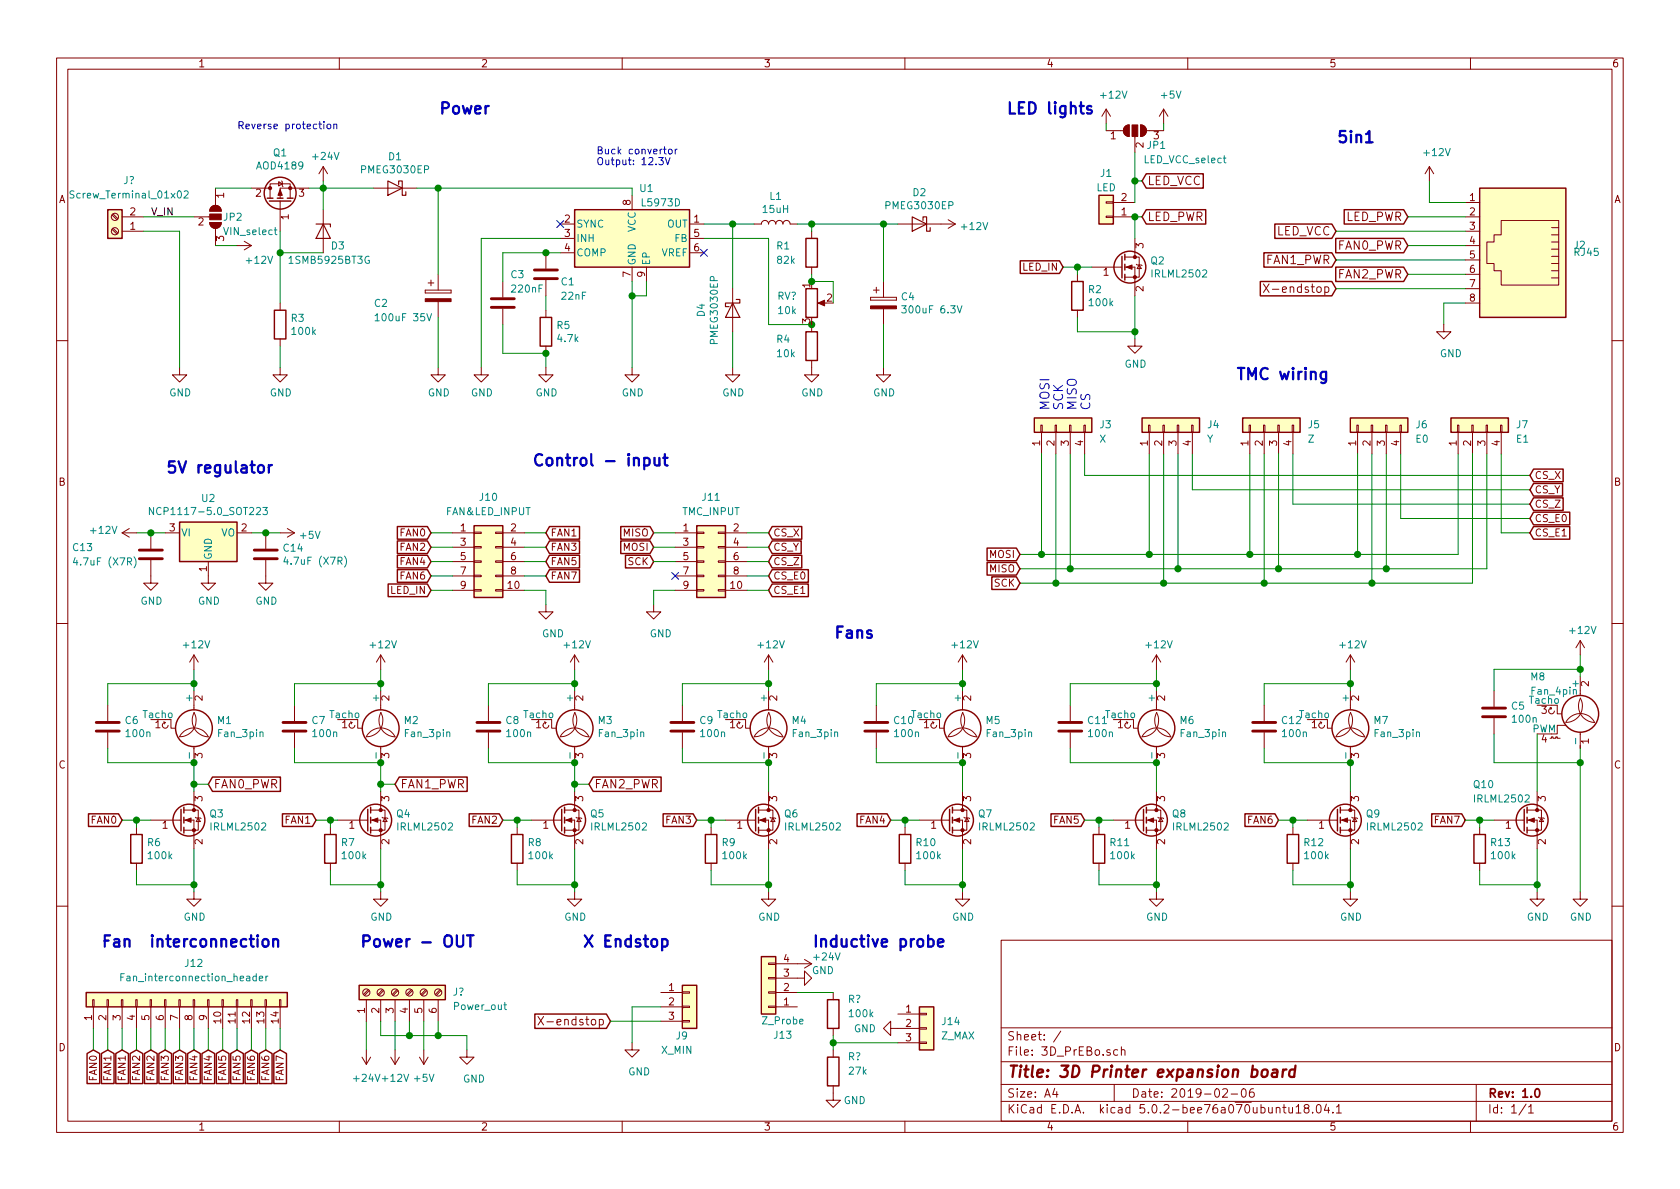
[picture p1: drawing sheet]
<svg xmlns="http://www.w3.org/2000/svg" width="297mm" height="210mm" viewBox="0 0 297 210" stroke-linecap="round" stroke-linejoin="round" font-family="sans-serif">
<defs><g id="words">
<g font-size="2.8" fill="#0000c2">
<text x="77.5" y="20.2">Power</text>
<text x="177.8" y="20.2">LED lights</text>
<text x="236.2" y="25.3">5in1</text>
<text x="218.4" y="67.2">TMC wiring</text>
<text x="29.2" y="83.7">5V regulator</text>
<text x="94" y="82.4">Control - input</text>
<text x="147.3" y="112.9">Fans</text>
<text x="17.8" y="167.5">Fan interconnection</text>
<text x="63.5" y="167.5">Power - OUT</text>
<text x="102.9" y="167.5">X Endstop</text>
<text x="143.5" y="167.5">Inductive probe</text>
</g>
<text font-size="2.8" fill="#840000" x="178" y="190.5">Title: 3D Printer expansion board</text>
<g font-size="2.2" fill="#0000c2">
<text x="185.5" y="72.6" transform="rotate(-90 185.5 72.6)">MOSI</text>
<text x="188" y="72.6" transform="rotate(-90 188 72.6)">SCK</text>
<text x="190.4" y="72.6" transform="rotate(-90 190.4 72.6)">MISO</text>
<text x="192.8" y="72.6" transform="rotate(-90 192.8 72.6)">CS</text>
</g>
<g font-size="2.1" fill="#840000">
<text x="202.8" y="32.7">LED_VCC</text>
<text x="202.8" y="39.1">LED_PWR</text>
<text x="225.6" y="41.6">LED_VCC</text>
<text x="237.8" y="39.1">LED_PWR</text>
<text x="223.9" y="46.7">FAN1_PWR</text>
<text x="236.6" y="44.2">FAN0_PWR</text>
<text x="225.1" y="51.8">X-endstop</text>
<text x="236.6" y="49.2">FAN2_PWR</text>
<text x="37.7" y="139.4">FAN0_PWR</text>
<text x="70.7" y="139.4">FAN1_PWR</text>
<text x="105" y="139.4">FAN2_PWR</text>
<text x="96.9" y="181.3">X-endstop</text>
<text x="178" y="184">Sheet: /</text>
<text x="178" y="186.7">File: 3D_PrEBo.sch</text>
<text x="178" y="196.9">KiCad E.D.A. kicad 5.0.2-bee76a070ubuntu18.04.1</text>
<text x="178" y="194.1">Size: A4</text>
<text x="200" y="194.1">Date: 2019-02-06</text>
<text x="263" y="194.1">Rev: 1.0</text>
<text x="263" y="196.9">Id: 1/1</text>
</g>
<g font-size="1.8" fill="#840000">
<text x="35" y="11.9">1</text>
<text x="85" y="11.9">2</text>
<text x="135" y="11.9">3</text>
<text x="185" y="11.9">4</text>
<text x="235" y="11.9">5</text>
<text x="285" y="11.9">6</text>
<text x="196.4" y="24.6">1</text>
<text x="202.2" y="26.1" transform="rotate(-90 202.2 26.1)">2</text>
<text x="204" y="24.6">3</text>
<text x="10.4" y="35.9">A</text>
<text x="39.6" y="35" transform="rotate(-90 39.6 35)">1</text>
<text x="45.2" y="34.8">2</text>
<text x="52.9" y="34.8">3</text>
<text x="198.3" y="35.6">2</text>
<text x="259.9" y="35.6">1</text>
<text x="285.4" y="35.9">A</text>
<text x="23" y="40.6">1</text>
<text x="23" y="38.1">2</text>
<text x="35.1" y="39.9">2</text>
<text x="51.1" y="38.8" transform="rotate(-90 51.1 38.8)">1</text>
<text x="99.8" y="39.4">2</text>
<text x="99.8" y="41.9">3</text>
<text x="111.5" y="36.3" transform="rotate(-90 111.5 36.3)">8</text>
<text x="122.7" y="39.4">1</text>
<text x="122.7" y="41.9">5</text>
<text x="198.3" y="38.1">1</text>
<text x="259.9" y="38.1">2</text>
<text x="259.9" y="40.6">3</text>
<text x="39.6" y="42.6" transform="rotate(-90 39.6 42.6)">3</text>
<text x="99.8" y="44.4">4</text>
<text x="122.7" y="44.4">6</text>
<text x="180.9" y="47.9">LED_IN</text>
<text x="202.2" y="43.9" transform="rotate(-90 202.2 43.9)">3</text>
<text x="259.9" y="43.2">4</text>
<text x="259.9" y="45.7">5</text>
<text x="111.5" y="49" transform="rotate(-90 111.5 49)">7</text>
<text x="114" y="49" transform="rotate(-90 114 49)">9</text>
<text x="143.3" y="50.9" transform="rotate(-90 143.3 50.9)">1</text>
<text x="146.2" y="53.3">2</text>
<text x="195.1" y="48.8">1</text>
<text x="202.2" y="51.5" transform="rotate(-90 202.2 51.5)">2</text>
<text x="259.9" y="48.3">6</text>
<text x="259.9" y="50.8">7</text>
<text x="259.9" y="53.3">8</text>
<text x="143.3" y="57.2" transform="rotate(-90 143.3 57.2)">3</text>
<text x="183.9" y="78.8" transform="rotate(-90 183.9 78.8)">1</text>
<text x="186.4" y="78.8" transform="rotate(-90 186.4 78.8)">2</text>
<text x="189" y="78.8" transform="rotate(-90 189 78.8)">3</text>
<text x="191.5" y="78.8" transform="rotate(-90 191.5 78.8)">4</text>
<text x="202.9" y="78.8" transform="rotate(-90 202.9 78.8)">1</text>
<text x="205.5" y="78.8" transform="rotate(-90 205.5 78.8)">2</text>
<text x="208" y="78.8" transform="rotate(-90 208 78.8)">3</text>
<text x="210.6" y="78.8" transform="rotate(-90 210.6 78.8)">4</text>
<text x="220.7" y="78.8" transform="rotate(-90 220.7 78.8)">1</text>
<text x="223.3" y="78.8" transform="rotate(-90 223.3 78.8)">2</text>
<text x="225.8" y="78.8" transform="rotate(-90 225.8 78.8)">3</text>
<text x="228.3" y="78.8" transform="rotate(-90 228.3 78.8)">4</text>
<text x="239.8" y="78.8" transform="rotate(-90 239.8 78.8)">1</text>
<text x="242.3" y="78.8" transform="rotate(-90 242.3 78.8)">2</text>
<text x="244.9" y="78.8" transform="rotate(-90 244.9 78.8)">3</text>
<text x="247.4" y="78.8" transform="rotate(-90 247.4 78.8)">4</text>
<text x="257.6" y="78.8" transform="rotate(-90 257.6 78.8)">1</text>
<text x="260.1" y="78.8" transform="rotate(-90 260.1 78.8)">2</text>
<text x="262.6" y="78.8" transform="rotate(-90 262.6 78.8)">3</text>
<text x="265.2" y="78.8" transform="rotate(-90 265.2 78.8)">4</text>
<text x="10.4" y="85.9">B</text>
<text x="271.3" y="84.7">CS_X</text>
<text x="271.3" y="87.2">CS_Y</text>
<text x="271.3" y="89.8">CS_Z</text>
<text x="285.4" y="85.9">B</text>
<text x="30" y="94">3</text>
<text x="42.7" y="94">2</text>
<text x="70.8" y="94.9">FAN0</text>
<text x="81.4" y="94">1</text>
<text x="90.3" y="94">2</text>
<text x="97.3" y="94.9">FAN1</text>
<text x="110.3" y="94.9">MISO</text>
<text x="120.8" y="94">1</text>
<text x="129.7" y="94">2</text>
<text x="136.7" y="94.9">CS_X</text>
<text x="271.3" y="92.3">CS_E0</text>
<text x="271.3" y="94.9">CS_E1</text>
<text x="36.6" y="101.1" transform="rotate(-90 36.6 101.1)">1</text>
<text x="70.8" y="97.4">FAN2</text>
<text x="70.8" y="99.9">FAN4</text>
<text x="81.4" y="96.5">3</text>
<text x="81.4" y="99.1">5</text>
<text x="81.4" y="101.6">7</text>
<text x="90.3" y="96.5">4</text>
<text x="90.3" y="99.1">6</text>
<text x="90.3" y="101.6">8</text>
<text x="97.3" y="97.4">FAN3</text>
<text x="97.3" y="99.9">FAN5</text>
<text x="110.3" y="97.4">MOSI</text>
<text x="111" y="99.9">SCK</text>
<text x="120.8" y="96.5">3</text>
<text x="120.8" y="99.1">5</text>
<text x="120.8" y="101.6">7</text>
<text x="129.7" y="96.5">4</text>
<text x="129.7" y="99.1">6</text>
<text x="129.7" y="101.6">8</text>
<text x="136.7" y="97.4">CS_Y</text>
<text x="136.7" y="99.9">CS_Z</text>
<text x="175" y="98.7">MOSI</text>
<text x="175" y="101.2">MISO</text>
<text x="69.1" y="105">LED_IN</text>
<text x="70.8" y="102.5">FAN6</text>
<text x="81.4" y="104.1">9</text>
<text x="89.8" y="104.1">10</text>
<text x="97.3" y="102.5">FAN7</text>
<text x="120.8" y="104.1">9</text>
<text x="129.2" y="104.1">10</text>
<text x="136.7" y="102.5">CS_E0</text>
<text x="136.7" y="105">CS_E1</text>
<text x="175.8" y="103.8">SCK</text>
<text x="35.8" y="123.9" transform="rotate(-90 35.8 123.9)">2</text>
<text x="68.8" y="123.9" transform="rotate(-90 68.8 123.9)">2</text>
<text x="103.1" y="123.9" transform="rotate(-90 103.1 123.9)">2</text>
<text x="137.4" y="123.9" transform="rotate(-90 137.4 123.9)">2</text>
<text x="171.7" y="123.9" transform="rotate(-90 171.7 123.9)">2</text>
<text x="206" y="123.9" transform="rotate(-90 206 123.9)">2</text>
<text x="240.3" y="123.9" transform="rotate(-90 240.3 123.9)">2</text>
<text x="280.9" y="121.4" transform="rotate(-90 280.9 121.4)">2</text>
<text x="27.5" y="128.8">1</text>
<text x="60.5" y="128.8">1</text>
<text x="94.8" y="128.8">1</text>
<text x="129.1" y="128.8">1</text>
<text x="163.3" y="128.8">1</text>
<text x="197.6" y="128.8">1</text>
<text x="231.9" y="128.8">1</text>
<text x="272.6" y="126.2">3</text>
<text x="272.6" y="131.3">4</text>
<text x="280.9" y="131.5" transform="rotate(-90 280.9 131.5)">1</text>
<text x="10.4" y="135.9">C</text>
<text x="35.8" y="134.1" transform="rotate(-90 35.8 134.1)">3</text>
<text x="68.8" y="134.1" transform="rotate(-90 68.8 134.1)">3</text>
<text x="103.1" y="134.1" transform="rotate(-90 103.1 134.1)">3</text>
<text x="137.4" y="134.1" transform="rotate(-90 137.4 134.1)">3</text>
<text x="171.7" y="134.1" transform="rotate(-90 171.7 134.1)">3</text>
<text x="206" y="134.1" transform="rotate(-90 206 134.1)">3</text>
<text x="240.3" y="134.1" transform="rotate(-90 240.3 134.1)">3</text>
<text x="285.4" y="135.9">C</text>
<text x="35.8" y="141.7" transform="rotate(-90 35.8 141.7)">3</text>
<text x="68.8" y="141.7" transform="rotate(-90 68.8 141.7)">3</text>
<text x="103.1" y="141.7" transform="rotate(-90 103.1 141.7)">3</text>
<text x="137.4" y="141.7" transform="rotate(-90 137.4 141.7)">3</text>
<text x="171.7" y="141.7" transform="rotate(-90 171.7 141.7)">3</text>
<text x="206" y="141.7" transform="rotate(-90 206 141.7)">3</text>
<text x="240.3" y="141.7" transform="rotate(-90 240.3 141.7)">3</text>
<text x="273.3" y="141.7" transform="rotate(-90 273.3 141.7)">3</text>
<text x="16.2" y="145.7">FAN0</text>
<text x="28.7" y="146.6">1</text>
<text x="35.8" y="149.3" transform="rotate(-90 35.8 149.3)">2</text>
<text x="50.5" y="145.7">FAN1</text>
<text x="61.7" y="146.6">1</text>
<text x="68.8" y="149.3" transform="rotate(-90 68.8 149.3)">2</text>
<text x="83.5" y="145.7">FAN2</text>
<text x="96" y="146.6">1</text>
<text x="103.1" y="149.3" transform="rotate(-90 103.1 149.3)">2</text>
<text x="117.8" y="145.7">FAN3</text>
<text x="130.3" y="146.6">1</text>
<text x="137.4" y="149.3" transform="rotate(-90 137.4 149.3)">2</text>
<text x="152.1" y="145.7">FAN4</text>
<text x="164.6" y="146.6">1</text>
<text x="171.7" y="149.3" transform="rotate(-90 171.7 149.3)">2</text>
<text x="186.4" y="145.7">FAN5</text>
<text x="198.9" y="146.6">1</text>
<text x="206" y="149.3" transform="rotate(-90 206 149.3)">2</text>
<text x="220.6" y="145.7">FAN6</text>
<text x="233.2" y="146.6">1</text>
<text x="240.3" y="149.3" transform="rotate(-90 240.3 149.3)">2</text>
<text x="253.7" y="145.7">FAN7</text>
<text x="266.2" y="146.6">1</text>
<text x="273.3" y="149.3" transform="rotate(-90 273.3 149.3)">2</text>
<text x="138.6" y="172.7">3</text>
<text x="138.6" y="170.2">4</text>
<text x="64.5" y="179.2" transform="rotate(-90 64.5 179.2)">1</text>
<text x="67.1" y="179.2" transform="rotate(-90 67.1 179.2)">2</text>
<text x="69.6" y="179.2" transform="rotate(-90 69.6 179.2)">3</text>
<text x="72.1" y="179.2" transform="rotate(-90 72.1 179.2)">4</text>
<text x="74.7" y="179.2" transform="rotate(-90 74.7 179.2)">5</text>
<text x="77.2" y="179.2" transform="rotate(-90 77.2 179.2)">6</text>
<text x="118.3" y="175.3">1</text>
<text x="118.3" y="177.8">2</text>
<text x="138.6" y="177.8">1</text>
<text x="138.6" y="175.3">2</text>
<text x="160.2" y="179.1">1</text>
<text x="10.4" y="185.9">D</text>
<text x="16.3" y="180.4" transform="rotate(-90 16.3 180.4)">1</text>
<text x="18.8" y="180.4" transform="rotate(-90 18.8 180.4)">2</text>
<text x="21.3" y="180.4" transform="rotate(-90 21.3 180.4)">3</text>
<text x="23.9" y="180.4" transform="rotate(-90 23.9 180.4)">4</text>
<text x="26.4" y="180.4" transform="rotate(-90 26.4 180.4)">5</text>
<text x="29" y="180.4" transform="rotate(-90 29 180.4)">6</text>
<text x="31.5" y="180.4" transform="rotate(-90 31.5 180.4)">7</text>
<text x="34" y="180.4" transform="rotate(-90 34 180.4)">8</text>
<text x="36.6" y="180.4" transform="rotate(-90 36.6 180.4)">9</text>
<text x="39.1" y="180.9" transform="rotate(-90 39.1 180.9)">10</text>
<text x="41.7" y="180.9" transform="rotate(-90 41.7 180.9)">11</text>
<text x="44.2" y="180.9" transform="rotate(-90 44.2 180.9)">12</text>
<text x="46.7" y="180.9" transform="rotate(-90 46.7 180.9)">13</text>
<text x="49.3" y="180.9" transform="rotate(-90 49.3 180.9)">14</text>
<text x="118.3" y="180.3">3</text>
<text x="160.2" y="181.6">2</text>
<text x="160.2" y="184.1">3</text>
<text x="285.4" y="185.9">D</text>
<text x="17.1" y="191.1" transform="rotate(-90 17.1 191.1)">FAN0</text>
<text x="19.7" y="191.1" transform="rotate(-90 19.7 191.1)">FAN1</text>
<text x="22.2" y="191.1" transform="rotate(-90 22.2 191.1)">FAN1</text>
<text x="24.8" y="191.1" transform="rotate(-90 24.8 191.1)">FAN2</text>
<text x="27.3" y="191.1" transform="rotate(-90 27.3 191.1)">FAN2</text>
<text x="29.8" y="191.1" transform="rotate(-90 29.8 191.1)">FAN3</text>
<text x="32.4" y="191.1" transform="rotate(-90 32.4 191.1)">FAN3</text>
<text x="34.9" y="191.1" transform="rotate(-90 34.9 191.1)">FAN4</text>
<text x="37.5" y="191.1" transform="rotate(-90 37.5 191.1)">FAN4</text>
<text x="40" y="191.1" transform="rotate(-90 40 191.1)">FAN5</text>
<text x="42.5" y="191.1" transform="rotate(-90 42.5 191.1)">FAN5</text>
<text x="45.1" y="191.1" transform="rotate(-90 45.1 191.1)">FAN6</text>
<text x="47.6" y="191.1" transform="rotate(-90 47.6 191.1)">FAN6</text>
<text x="50.2" y="191.1" transform="rotate(-90 50.2 191.1)">FAN7</text>
<text x="35" y="199.9">1</text>
<text x="85" y="199.9">2</text>
<text x="135" y="199.9">3</text>
<text x="185" y="199.9">4</text>
<text x="235" y="199.9">5</text>
<text x="285" y="199.9">6</text>
</g>
<g font-size="1.8" fill="#008484">
<text x="194.8" y="17.4">+12V</text>
<text x="205.4" y="17.4">+5V</text>
<text x="45.6" y="30">AOD4189</text>
<text x="48.4" y="27.7">Q1</text>
<text x="55.4" y="28.3">+24V</text>
<text x="68.7" y="28.3">D1</text>
<text x="202.4" y="28.9">LED_VCC_select</text>
<text x="202.9" y="26.3">JP1</text>
<text x="251.9" y="27.6">+12V</text>
<text x="13.1" y="35.1">Screw_Terminal_01x02</text>
<text x="21.8" y="32.6">J?</text>
<text x="64.1" y="30.7">PMEG3030EP</text>
<text x="113.2" y="34">U1</text>
<text x="136.1" y="35.4">L1</text>
<text x="161.4" y="34.7">D2</text>
<text x="193.8" y="33.8">LED</text>
<text x="194.6" y="31.3">J1</text>
<text x="39.6" y="39">JP2</text>
<text x="39.8" y="41.6">VIN_select</text>
<text x="101.9" y="40.3">SYNC</text>
<text x="112.4" y="41.1" transform="rotate(-90 112.4 41.1)">VCC</text>
<text x="113.7" y="36.5">L5973D</text>
<text x="117.9" y="40.3">OUT</text>
<text x="135" y="37.7">15uH</text>
<text x="156.8" y="37">PMEG3030EP</text>
<text x="170.2" y="40.7">+12V</text>
<text x="43.7" y="46.7">+12V</text>
<text x="51.4" y="46.7">1SMB5925BT3G</text>
<text x="58.6" y="44.1">D3</text>
<text x="101.9" y="42.8">INH</text>
<text x="101.9" y="45.3">COMP</text>
<text x="112.4" y="47" transform="rotate(-90 112.4 47)">GND</text>
<text x="114.9" y="47" transform="rotate(-90 114.9 47)">EP</text>
<text x="116.9" y="45.3">VREF</text>
<text x="119.3" y="42.8">FB</text>
<text x="137.4" y="44.1">R1</text>
<text x="137.5" y="46.7">82k</text>
<text x="203.5" y="46.8">Q2</text>
<text x="278.3" y="44">J2</text>
<text x="278.4" y="45.3">RJ45</text>
<text x="90.4" y="49.2">C3</text>
<text x="90.6" y="51.7">220nF</text>
<text x="99.3" y="50.5">C1</text>
<text x="99.4" y="53">22nF</text>
<text x="137.4" y="53">RV?</text>
<text x="159.4" y="53.1">C4</text>
<text x="192.5" y="51.8">R2</text>
<text x="203.8" y="49.1">IRLML2502</text>
<text x="51.5" y="56.9">R3</text>
<text x="51.7" y="59.2">100k</text>
<text x="66.2" y="54.3">C2</text>
<text x="66.9" y="56.8">100uF 35V</text>
<text x="98.5" y="58.2">R5</text>
<text x="124.6" y="56" transform="rotate(-90 124.6 56)">D4</text>
<text x="137.7" y="55.5">10k</text>
<text x="160.1" y="55.4">300uF 6.3V</text>
<text x="192.7" y="54.1">100k</text>
<text x="98.7" y="60.5">4.7k</text>
<text x="126.9" y="60.6" transform="rotate(-90 126.9 60.6)">PMEG3030EP</text>
<text x="137.4" y="60.6">R4</text>
<text x="137.5" y="63.2">10k</text>
<text x="198.8" y="65">GND</text>
<text x="254.6" y="63.2">GND</text>
<text x="29.9" y="70.1">GND</text>
<text x="47.7" y="70.1">GND</text>
<text x="75.6" y="70.1">GND</text>
<text x="83.3" y="70.1">GND</text>
<text x="94.7" y="70.1">GND</text>
<text x="109.9" y="70.1">GND</text>
<text x="127.7" y="70.1">GND</text>
<text x="141.7" y="70.1">GND</text>
<text x="154.4" y="70.1">GND</text>
<text x="194.5" y="75.7">J3</text>
<text x="213.6" y="75.7">J4</text>
<text x="231.3" y="75.7">J5</text>
<text x="250.4" y="75.7">J6</text>
<text x="268.2" y="75.7">J7</text>
<text x="194.4" y="78.3">X</text>
<text x="213.4" y="78.3">Y</text>
<text x="231.3" y="78.3">Z</text>
<text x="250.4" y="78.3">E0</text>
<text x="268.1" y="78.3">E1</text>
<text x="35.7" y="88.8">U2</text>
<text x="84.9" y="88.6">J10</text>
<text x="124.3" y="88.6">J11</text>
<text x="16.2" y="94.4">+12V</text>
<text x="27.7" y="91.1">NCP1117-5.0_SOT223</text>
<text x="32" y="94.9">VI</text>
<text x="39.1" y="94.9">VO</text>
<text x="53.2" y="95.3">+5V</text>
<text x="79" y="91.1">FAN&amp;LED_INPUT</text>
<text x="120.7" y="91.1">TMC_INPUT</text>
<text x="13" y="97.5">C13</text>
<text x="13.7" y="100">4.7uF (X7R)</text>
<text x="37.5" y="99.1" transform="rotate(-90 37.5 99.1)">GND</text>
<text x="50.2" y="97.6">C14</text>
<text x="50.9" y="99.9">4.7uF (X7R)</text>
<text x="24.8" y="106.9">GND</text>
<text x="35" y="106.9">GND</text>
<text x="45.2" y="106.9">GND</text>
<text x="95.8" y="112.7">GND</text>
<text x="114.9" y="112.7">GND</text>
<text x="277.7" y="112.1">+12V</text>
<text x="32.6" y="114.6">+12V</text>
<text x="65.6" y="114.6">+12V</text>
<text x="99.9" y="114.6">+12V</text>
<text x="134.2" y="114.6">+12V</text>
<text x="168.5" y="114.6">+12V</text>
<text x="202.8" y="114.6">+12V</text>
<text x="237.1" y="114.6">+12V</text>
<text x="34" y="123.9" transform="rotate(-90 34 123.9)">+</text>
<text x="67.1" y="123.9" transform="rotate(-90 67.1 123.9)">+</text>
<text x="101.3" y="123.9" transform="rotate(-90 101.3 123.9)">+</text>
<text x="135.6" y="123.9" transform="rotate(-90 135.6 123.9)">+</text>
<text x="169.9" y="123.9" transform="rotate(-90 169.9 123.9)">+</text>
<text x="204.2" y="123.9" transform="rotate(-90 204.2 123.9)">+</text>
<text x="238.5" y="123.9" transform="rotate(-90 238.5 123.9)">+</text>
<text x="267.3" y="125.5">C5</text>
<text x="270.5" y="124.5">Tacho</text>
<text x="270.7" y="120.3">M8</text>
<text x="270.9" y="122.9">Fan_4pin</text>
<text x="279.1" y="121.4" transform="rotate(-90 279.1 121.4)">+</text>
<text x="22.2" y="128">C6</text>
<text x="22.4" y="130.3">100n</text>
<text x="25.3" y="127">Tacho</text>
<text x="38.5" y="128">M1</text>
<text x="38.7" y="130.3">Fan_3pin</text>
<text x="55.2" y="128">C7</text>
<text x="55.4" y="130.3">100n</text>
<text x="58.4" y="127">Tacho</text>
<text x="71.5" y="128">M2</text>
<text x="71.7" y="130.3">Fan_3pin</text>
<text x="89.5" y="128">C8</text>
<text x="89.7" y="130.3">100n</text>
<text x="92.7" y="127">Tacho</text>
<text x="105.8" y="128">M3</text>
<text x="106" y="130.3">Fan_3pin</text>
<text x="123.8" y="128">C9</text>
<text x="124" y="130.3">100n</text>
<text x="126.9" y="127">Tacho</text>
<text x="140.1" y="128">M4</text>
<text x="140.3" y="130.3">Fan_3pin</text>
<text x="158.1" y="128">C10</text>
<text x="158.3" y="130.3">100n</text>
<text x="161.2" y="127">Tacho</text>
<text x="174.4" y="128">M5</text>
<text x="174.6" y="130.3">Fan_3pin</text>
<text x="192.4" y="128">C11</text>
<text x="192.6" y="130.3">100n</text>
<text x="195.5" y="127">Tacho</text>
<text x="208.7" y="128">M6</text>
<text x="208.9" y="130.3">Fan_3pin</text>
<text x="226.7" y="128">C12</text>
<text x="226.9" y="130.3">100n</text>
<text x="229.8" y="127">Tacho</text>
<text x="243" y="128">M7</text>
<text x="243.2" y="130.3">Fan_3pin</text>
<text x="267.5" y="127.8">100n</text>
<text x="270.9" y="129.5">PWM</text>
<text x="279.1" y="131.3" transform="rotate(-90 279.1 131.3)">-</text>
<text x="34" y="133.9" transform="rotate(-90 34 133.9)">-</text>
<text x="67.1" y="133.9" transform="rotate(-90 67.1 133.9)">-</text>
<text x="101.3" y="133.9" transform="rotate(-90 101.3 133.9)">-</text>
<text x="135.6" y="133.9" transform="rotate(-90 135.6 133.9)">-</text>
<text x="169.9" y="133.9" transform="rotate(-90 169.9 133.9)">-</text>
<text x="204.2" y="133.9" transform="rotate(-90 204.2 133.9)">-</text>
<text x="238.5" y="133.9" transform="rotate(-90 238.5 133.9)">-</text>
<text x="260.6" y="139.4">Q10</text>
<text x="260.9" y="141.9">IRLML2502</text>
<text x="26.1" y="149.6">R6</text>
<text x="37.1" y="144.5">Q3</text>
<text x="37.5" y="146.9">IRLML2502</text>
<text x="60.4" y="149.6">R7</text>
<text x="70.2" y="144.5">Q4</text>
<text x="70.5" y="146.9">IRLML2502</text>
<text x="93.4" y="149.6">R8</text>
<text x="104.4" y="144.5">Q5</text>
<text x="104.8" y="146.9">IRLML2502</text>
<text x="127.7" y="149.6">R9</text>
<text x="138.7" y="144.5">Q6</text>
<text x="139.1" y="146.9">IRLML2502</text>
<text x="162.1" y="149.6">R10</text>
<text x="173" y="144.5">Q7</text>
<text x="173.4" y="146.9">IRLML2502</text>
<text x="196.4" y="149.6">R11</text>
<text x="207.3" y="144.5">Q8</text>
<text x="207.6" y="146.9">IRLML2502</text>
<text x="230.7" y="149.6">R12</text>
<text x="241.6" y="144.5">Q9</text>
<text x="241.9" y="146.9">IRLML2502</text>
<text x="263.7" y="149.6">R13</text>
<text x="26.3" y="151.9">100k</text>
<text x="60.6" y="151.9">100k</text>
<text x="93.6" y="151.9">100k</text>
<text x="127.9" y="151.9">100k</text>
<text x="162.2" y="151.9">100k</text>
<text x="196.5" y="151.9">100k</text>
<text x="230.8" y="151.9">100k</text>
<text x="263.8" y="151.9">100k</text>
<text x="32.5" y="162.8">GND</text>
<text x="65.5" y="162.8">GND</text>
<text x="99.8" y="162.8">GND</text>
<text x="134.1" y="162.8">GND</text>
<text x="168.4" y="162.8">GND</text>
<text x="202.6" y="162.8">GND</text>
<text x="236.9" y="162.8">GND</text>
<text x="270" y="162.8">GND</text>
<text x="277.6" y="162.8">GND</text>
<text x="22.2" y="173.5">Fan_interconnection_header</text>
<text x="32.8" y="171">J12</text>
<text x="143.6" y="172.3">GND</text>
<text x="144" y="169.8">+24V</text>
<text x="80.1" y="176.1">J?</text>
<text x="80.4" y="178.6">Power_out</text>
<text x="149.9" y="177.3">R?</text>
<text x="150.3" y="179.9">100k</text>
<text x="119.6" y="183.8">J9</text>
<text x="134.9" y="181.1">Z_Probe</text>
<text x="136.9" y="183.7">J13</text>
<text x="151" y="182.5">GND</text>
<text x="166.4" y="183.8">Z_MAX</text>
<text x="166.6" y="181.3">J14</text>
<text x="62.7" y="191.3">+24V +12V</text>
<text x="73.3" y="191.3">+5V</text>
<text x="81.9" y="191.4">GND</text>
<text x="111.1" y="190.2">GND</text>
<text x="117" y="186.4">X_MIN</text>
<text x="149.9" y="187.5">R?</text>
<text x="150.2" y="190">27k</text>
<text x="149.2" y="195.2">GND</text>
</g>
<g font-size="1.8" fill="#0000c2">
<text x="41.9" y="22.9">Reverse protection</text>
<text x="105.4" y="27.3">Buck convertor</text>
<text x="105.4" y="29.2">Output: 12.3V</text>
</g>
<text font-size="1.8" x="26.7" y="38.1">V_IN</text>
</g></defs>
<g fill="none" stroke="#840000" stroke-width=".18">
<path d="M10 10.3h277v189.9h-277zM12 12.2h273v186.1h-273zM60 10.3v1.9M110 10.3v1.9M160 10.3v1.9M195.6 19.3l-.8 1.3M195.6 19.3v2.5M195.6 19.3l.7 1.3M205.7 19.3v2.5M205.7 19.3l-.7 1.3M205.7 19.3l.8 1.3M210 10.3v1.9"/>
<path d="M260 10.3v1.9M19.8 38l.9 .9M20 37.8l.9 .9M21.6 38.3h3.8M34.3 38.3h2.8M37.1 39.4h2a1.02 1.02 0 0 1-1 1 1.02 1.02 0 0 1-1-1zM37.3 36.7a1.02 1.02 0 0 1 1.1-.3 1.02 1.02 0 0 1 .7 .9h-2zM38.1 33.3v3M44.4 33.3h3.4M47.8 33.3v-.8h3.5v2.5M47.8 33.3v1.7M49.3 32.1l.6 .4-.6 .4z"/>
<path d="M49.5 35.6v.2M49.5 35.8v5.1M49.8 32l.1 .1v.8l.1 .1M54.6 33.3h-5.1v1.7M57.1 29.5v2.5M57.1 37.1v7.6M57.1 29.5l-.7 1.2M57.1 29.5l.8 1.2M66 33.3h7.7M99.1 39.6h2.5M111.8 34.5v2.6M121.9 39.6h2.6"/>
<path d="M133.3 39.6h1.3a.63 .63 0 0 1 .7-.6 .63 .63 0 0 1 .6 .6 .63 .63 0 0 1 .6-.6 .63 .63 0 0 1 .7 .6 .63 .63 0 0 1 .6-.6 .63 .63 0 0 1 .6 .6 .63 .63 0 0 1 .7-.6 .63 .63 0 0 1 .6 .6h1.3M158.7 39.6h10.2M167.6 38.9l1.3 .7M168.9 39.6l-1.3 .8M195.6 35.7h1.2v.2h-1.2zM195.6 38.2h1.2v.3h-1.2zM195.6 23.1h3M196.8 35.8h3.9M196.8 38.3h3.9M198.9 22.4l.4-.3h.3v2a1.03 1.03 0 0 1-.9-.6 1.03 1.03 0 0 1 .2-1.1zM200.7 24.1v2.8M201.7 22.1a1.02 1.02 0 0 1 1 1 1.02 1.02 0 0 1-1 1z"/>
<path d="M202.7 23.1h3M252.7 29.5l-.7 1.2M252.7 29.5v2.5M252.7 29.5l.8 1.2M259.1 35.8h2.5M259.1 38.3h2.5M265.4 39h10.2v11.4h-10.2v-2.5h-1.2v-1.3h-1.3v-3.8h1.3v-1.3h1.2zM19.8 40.6l.9 .8M20 40.4l.9 .8M21.6 40.9h3.8M38.1 40.4v3M41.9 43.4h2.5"/>
<path d="M43.2 42.7l1.2 .7M44.4 43.4l-1.2 .8M49.5 53.6v1.3M49.5 59.9v1.3M75.2 51.3v.5zM75.2 51.8h4.6zM75.2 51.3h4.6zM75.7 50h1M76.2 49.5v1M77.5 48.5v2.8M77.5 53.3v2.8M79.8 51.3v.5z"/>
<path d="M88.9 49.8v2.8M88.9 54.6v2.8M96.5 44.7v2.8M96.5 49.5v2.8M96.5 54.9v1.2M99.1 42.2h2.5M99.1 44.7h2.5M111.8 47.2v2.6M114.3 47.2v2.6M121.9 42.2h2.6M121.9 44.7h2.6M129.5 51v7.7"/>
<path d="M143.5 40.9v1.3M143.5 47.2v1.3M143.5 57.4v1.3M145 53.6h1M153.9 52.6v.5zM153.9 53.1h4.6zM153.9 52.6h4.6zM154.4 51.3h1M154.9 50.8v1M156.2 49.8v2.8M156.2 54.6v2.8M158.5 52.6v.5z"/>
<path d="M190.5 48.5v1.3M190.5 54.9v1.2M193 47.2h5.1M198.2 47.2h.2M198.9 47.2h1.8v5.1M198.9 45.5h1.8M200.7 59.9v1.3h1.2l-1.2 1.3-1.3-1.3h1.3M200.7 45.5h.7v3.5h-2.5M200.7 42.2v3.3M200.9 46.7l.1 .2h.8l.1 .1M201.4 46.9l.4 .6h-.8zM223.4 50.2l1 1.5"/>
<path d="M224.4 50.2l-1 1.5M255.3 57.4v1.3h1.2l-1.2 1.2-1.3-1.2h1.3M259.1 40.9h2.5M259.1 43.4h2.5M259.1 46h2.5M259.1 48.5h2.5M259.1 51h2.5M259.1 53.6h2.5M274.3 40.3h1.3M274.3 41.5h1.3M274.3 42.8h1.3M274.3 44.1h1.3"/>
<path d="M274.3 45.3h1.3M274.3 46.6h1.3M274.3 47.9h1.3M274.3 49.1h1.3M10 60.2h2M31.7 65v1.3h1.3l-1.3 1.3-1.2-1.3h1.2M49.5 65v1.3h1.3l-1.3 1.3-1.2-1.3h1.2M77.5 65v1.3h1.2l-1.2 1.3-1.3-1.3h1.3M85.1 65v1.3h1.3l-1.3 1.3-1.3-1.3h1.3M96.5 65v1.3h1.3l-1.3 1.3-1.3-1.3h1.3M96.5 61.2v1.3M111.8 65v1.3h1.2l-1.2 1.3-1.3-1.3h1.3"/>
<path d="M129.5 65v1.3h1.3l-1.3 1.3-1.2-1.3h1.2M143.5 63.7v2.6h1.3l-1.3 1.3-1.3-1.3h1.3M156.2 65v1.3h1.3l-1.3 1.3-1.3-1.3h1.3M184 75.2h.3v1.2h-.3zM184.1 76.4v3.9M186.6 75.2h.2v1.2h-.2zM186.7 76.4v3.9M189.1 75.2h.3v1.2h-.3zM189.2 76.4v3.9M191.6 75.2h.3v1.2h-.3zM191.8 76.4v3.9M203.1 75.2h.2v1.2h-.2z"/>
<path d="M203.2 76.4v3.9M205.6 75.2h.3v1.2h-.3zM205.7 76.4v3.9M208.2 75.2h.2v1.2h-.2zM208.3 76.4v3.9M210.7 75.2h.2v1.2h-.2zM210.8 76.4v3.9M220.9 75.2h.2v1.2h-.2zM221 76.4v3.9M223.4 75.2h.2v1.2h-.2zM223.5 76.4v3.9M225.9 75.2h.3v1.2h-.3z"/>
<path d="M226.1 76.4v3.9M228.5 75.2h.2v1.2h-.2zM228.6 76.4v3.9M239.9 75.2h.3v1.2h-.3zM240 76.4v3.9M242.4 75.2h.3v1.2h-.3zM242.6 76.4v3.9M245 75.2h.2v1.2h-.2zM245.1 76.4v3.9M247.5 75.2h.3v1.2h-.3zM247.6 76.4v3.9M257.7 75.2h.2v1.2h-.2z"/>
<path d="M257.8 76.4v3.9M260.2 75.2h.3v1.2h-.3zM260.3 76.4v3.9M262.8 75.2h.2v1.2h-.2zM262.9 76.4v3.9M265.3 75.2h.3v1.2h-.3zM265.4 76.4v3.9M285 60.2h2M21.6 94.2h2.5M21.6 94.2l1.3 .8M22.9 93.5l-1.3 .7M26.7 99.1v4h1.2l-1.2 1.3-1.3-1.3h1.3"/>
<path d="M26.7 94.2v2.8M29.2 94.2h2.5M36.8 99.3v3.8h1.3l-1.3 1.3-1.2-1.3h1.2M41.9 94.2h2.5M47 99.1v4h1.3l-1.3 1.3-1.3-1.3h1.3M47 94.2v2.8M49.5 94.2h2.6M50.8 93.5l1.3 .7M52.1 94.2l-1.3 .8M80 94.2h3.8M80 96.8h3.8M80 99.3h3.8"/>
<path d="M83.8 99.2h1.3v.2h-1.3zM83.8 96.6h1.3v.3h-1.3zM83.8 94.1h1.3v.3h-1.3zM87.6 99.2h1.3v.2h-1.3zM87.6 96.6h1.3v.3h-1.3zM87.6 94.1h1.3v.3h-1.3zM88.9 94.2h3.8M88.9 96.8h3.8M88.9 99.3h3.8M119.4 94.2h3.8M119.4 96.8h3.8M119.4 99.3h3.8"/>
<path d="M123.2 99.2h1.3v.2h-1.3zM123.2 96.6h1.3v.3h-1.3zM123.2 94.1h1.3v.3h-1.3zM127 99.2h1.3v.2h-1.3zM127 96.6h1.3v.3h-1.3zM127 94.1h1.3v.3h-1.3zM128.3 94.2h3.8M128.3 96.8h3.8M128.3 99.3h3.8M10 110.3h2M34.3 115.8v2.6M34.3 115.8l-.8 1.3"/>
<path d="M34.3 115.8l.8 1.3M67.3 115.8v2.6M67.3 115.8l-.8 1.3M67.3 115.8l.8 1.3M80 104.4h3.8M80 101.8h3.8M83.8 104.3h1.3v.2h-1.3zM83.8 101.7h1.3v.3h-1.3zM87.6 104.3h1.3v.2h-1.3zM87.6 101.7h1.3v.3h-1.3zM88.9 104.4h3.8M88.9 101.8h3.8"/>
<path d="M96.5 106.9v1.3h1.3l-1.3 1.3-1.3-1.3h1.3M101.6 115.8v2.6M101.6 115.8l-.8 1.3M101.6 115.8l.8 1.3M115.6 106.9v1.3h1.2l-1.2 1.3-1.3-1.3h1.3M119.4 104.4h3.8M119.4 101.8h3.8M123.2 104.3h1.3v.2h-1.3zM123.2 101.7h1.3v.3h-1.3zM127 104.3h1.3v.2h-1.3zM127 101.7h1.3v.3h-1.3zM128.3 104.4h3.8"/>
<path d="M128.3 101.8h3.8M135.9 115.8v2.6M135.9 115.8l-.8 1.3M135.9 115.8l.8 1.3M170.2 115.8v2.6M170.2 115.8l-.8 1.3M170.2 115.8l.7 1.3M204.5 115.8v2.6M204.5 115.8l-.8 1.3M204.5 115.8l.7 1.3M238.8 115.8v2.6M238.8 115.8l-.8 1.3"/>
<path d="M238.8 115.8l.7 1.3M279.4 113.3v2.5M279.4 119.6v3.4M279.4 113.3l-.8 1.2M279.4 113.3l.8 1.2M285 110.3h2M19 124.7v2.8M19 129.5v2.8M29 127.6l.2 .2M29.2 127.8l-.5 .3v.3l.2 .2 .5 .1 .3-.4M29.2 127.8l-.1 .2M30.2 127.2v1.6h.8"/>
<path d="M34.3 126a2.86 2.86 0 0 1-2.6 4.3M34.3 122.2v3.3M34.3 132v2.9M34.3 139.9v3.4M34.3 126a2.9 2.9 0 0 0 2.5 4.3 2.83 2.83 0 0 0-2.5-1.6 2.83 2.83 0 0 0-2.6 1.6M52.1 124.7v2.8M52.1 129.5v2.8M62 127.6l.2 .2M62.2 127.8l-.5 .3v.3l.2 .2 .5 .1 .3-.4M62.2 127.8l-.1 .2M63.2 127.2v1.6h.8M67.3 126a2.86 2.86 0 0 1-2.5 4.3"/>
<path d="M67.3 122.2v3.3M67.3 132v2.9M67.3 139.9v3.4M67.4 126a2.9 2.9 0 0 0 2.4 4.3 2.83 2.83 0 0 0-2.5-1.6 2.83 2.83 0 0 0-2.5 1.6M86.4 124.7v2.8M86.4 129.5v2.8M96.3 127.6l.2 .2M96.5 127.8l-.5 .3 .1 .5 .5 .2 .3-.2 .1-.3M96.5 127.8l-.1 .2M97.5 127.2v1.6h.8M101.6 126a2.86 2.86 0 0 1-2.5 4.3M101.6 122.2v3.3"/>
<path d="M101.6 132v2.9M101.6 139.9v3.4M101.7 126a2.9 2.9 0 0 0 2.4 4.3 2.83 2.83 0 0 0-2.5-1.6 2.83 2.83 0 0 0-2.5 1.6M120.6 124.7v2.8M120.6 129.5v2.8M130.6 127.6l.2 .2M130.8 127.8l-.5 .3v.3l.2 .2 .5 .1 .3-.4M130.8 127.8l-.1 .2M131.8 127.2v1.6h.8M135.9 126a2.86 2.86 0 0 1-2.6 4.3M135.9 122.2v3.3M135.9 132v2.9"/>
<path d="M135.9 139.9v3.4M135.9 126a2.9 2.9 0 0 0 2.5 4.3 2.83 2.83 0 0 0-2.5-1.6 2.83 2.83 0 0 0-2.6 1.6M154.9 124.7v2.8M154.9 129.5v2.8M164.8 127.6l.3 .2M165.1 127.8l-.5 .3v.3l.2 .2 .5 .1 .3-.4M165.1 127.8l-.1 .2M166.1 127.2v1.6h.8M170.2 126a2.86 2.86 0 0 1-2.6 4.3M170.2 122.2v3.3M170.2 132v2.9M170.2 139.9v3.4"/>
<path d="M170.2 126a2.9 2.9 0 0 0 2.5 4.3 2.83 2.83 0 0 0-2.5-1.6 2.83 2.83 0 0 0-2.6 1.6M189.2 124.7v2.8M189.2 129.5v2.8M199.1 127.6l.3 .2M199.4 127.8l-.5 .3v.3l.1 .2 .6 .1 .3-.4M199.4 127.8l-.1 .2M200.4 127.2v1.6h.8M204.5 126a2.86 2.86 0 0 1-2.6 4.3M204.5 122.2v3.3M204.5 132v2.9M204.5 139.9v3.4M204.5 126a2.9 2.9 0 0 0 2.5 4.3 2.83 2.83 0 0 0-2.5-1.6 2.83 2.83 0 0 0-2.6 1.6"/>
<path d="M223.5 124.7v2.8M223.5 129.5v2.8M233.4 127.6l.3 .2M233.7 127.8l-.5 .3 .1 .5 .2 .1h.4l.3-.4M233.7 127.8l-.1 .2M234.7 127.2v1.6h.8M238.8 126a2.86 2.86 0 0 1-2.6 4.3M238.8 122.2v3.3M238.8 132v2.9M238.8 139.9v3.4M238.8 126a2.9 2.9 0 0 0 2.5 4.3 2.83 2.83 0 0 0-2.5-1.6 2.83 2.83 0 0 0-2.6 1.6M264.2 122.2v2.8"/>
<path d="M264.2 127v2.8M271.8 139.9v3.4M274.1 130.6h.2v-.3h.3v.3h.5v-.3h.2v.3h.5M274.1 125.1l.2 .1M274.3 125.2l-.5 .3 .1 .5 .5 .2 .3-.1 .1-.4M274.3 125.2l-.1 .3M275.3 124.7v1.5h.8M276.9 128.3h-1.6v1.5h-1M279.4 123.4a2.86 2.86 0 0 1-2.5 4.3 2.85 2.85 0 0 1 2.5-1.5 2.85 2.85 0 0 1 2.5 1.6 2.9 2.9 0 0 1-2.4-4.3M279.4 129.5v2.8M24.1 146.3v1.3M24.1 152.6v1.3"/>
<path d="M26.7 145h5M31.8 145h.2M32.5 145h1.8v5.1M32.5 143.3h1.8M34.3 157.7v1.3h1.3l-1.3 1.3-1.3-1.3h1.3M34.3 143.3h.8v3.5h-2.6M34.5 144.5l.2 .1h.7l.2 .2M35.1 144.6l.3 .7h-.7zM58.4 146.3v1.3M58.4 152.6v1.3M59.7 145h5.1M64.8 145h.2"/>
<path d="M65.5 145h1.8v5.1M65.5 143.3h1.8M67.3 157.7v1.3h1.3l-1.3 1.3-1.3-1.3h1.3M67.3 143.3h.8v3.5h-2.6M67.6 144.5l.1 .1h.8l.1 .2M68.1 144.6l.4 .7h-.8zM91.4 146.3v1.3M91.4 152.6v1.3M94 145h5.1M99.1 145h.2M99.8 145h1.8v5.1M99.8 143.3h1.8"/>
<path d="M101.6 157.7v1.3h1.3l-1.3 1.3-1.3-1.3h1.3M101.6 143.3h.8v3.5h-2.6M101.9 144.5l.1 .1h.7l.2 .2M102.4 144.6l.3 .7h-.7zM125.7 146.3v1.3M125.7 152.6v1.3M128.3 145h5M133.4 145h.2M134.1 145h1.8v5.1M134.1 143.3h1.8M135.9 157.7v1.3h1.3l-1.3 1.3-1.3-1.3h1.3M135.9 143.3h.8v3.5h-2.6"/>
<path d="M136.1 144.5l.2 .1h.7l.2 .2M136.7 144.6l.3 .7h-.7zM160 146.3v1.3M160 152.6v1.3M162.6 145h5M167.7 145h.2M168.4 145h1.8v5.1M168.4 143.3h1.8M170.2 157.7v1.3h1.2l-1.2 1.3-1.3-1.3h1.3M170.2 143.3h.7v3.5h-2.5M170.4 144.5l.2 .1h.7l.1 .2M170.9 144.6l.4 .7h-.7z"/>
<path d="M194.3 146.3v1.3M194.3 152.6v1.3M196.8 145h5.1M202 145h.2M202.7 145h1.8v5.1M202.7 143.3h1.8M204.5 157.7v1.3h1.2l-1.2 1.3-1.3-1.3h1.3M204.5 143.3h.7v3.5h-2.5M204.7 144.5l.2 .1h.7l.1 .2M205.2 144.6l.4 .7h-.7zM228.6 146.3v1.3M228.6 152.6v1.3"/>
<path d="M231.1 145h5.1M236.3 145h.2M237 145h1.8v5.1M237 143.3h1.8M238.8 157.7v1.3h1.2l-1.2 1.3-1.3-1.3h1.3M238.8 143.3h.7v3.5h-2.5M239 144.5l.1 .1h.8l.1 .2M239.5 144.6l.4 .7h-.8zM261.6 146.3v1.3M261.6 152.6v1.3M264.2 145h5M269.3 145h.2"/>
<path d="M270 145h1.8v5.1M270 143.3h1.8M271.8 157.7v1.3h1.2l-1.2 1.3-1.3-1.3h1.3M271.8 143.3h.7v3.5h-2.5M272 144.5l.2 .1h.7l.1 .2M272.5 144.6l.4 .7h-.7zM279.4 157.7v1.3h1.3l-1.3 1.3-1.3-1.3h1.3M10 160.2h2M16.4 176.8h.2v1.2h-.2zM16.5 178v3.9M18.9 176.8h.3v1.2h-.3zM19 178v3.9"/>
<path d="M21.5 176.8h.2v1.2h-.2zM21.6 178v3.9M24 176.8h.3v1.2h-.3zM24.1 178v3.9M26.5 176.8h.3v1.2h-.3zM26.7 178v3.9M29.1 176.8h.2v1.2h-.2zM29.2 178v3.9M31.6 176.8h.3v1.2h-.3zM31.7 178v3.9M34.2 176.8h.2v1.2h-.2zM34.3 178v3.9"/>
<path d="M36.7 176.8h.3v1.2h-.3zM36.8 178v3.9M39.2 176.8h.3v1.2h-.3zM39.4 178v3.9M41.8 176.8h.2v1.2h-.2zM41.9 178v3.9M44.3 176.8h.3v1.2h-.3zM44.4 178v3.9M46.9 176.8h.2v1.2h-.2zM47 178v3.9M49.4 176.8h.3v1.2h-.3zM49.5 178v3.9"/>
<path d="M64.8 176.8v3.8M65.1 175l-.8 .9M65.3 175.2l-.9 .8M67.3 176.8v3.8M67.6 175l-.8 .9M67.8 175.2l-.8 .8M69.8 176.8v3.8M70.2 175l-.9 .9M70.4 175.2l-.9 .8M72.4 176.8v3.8M72.7 175l-.8 .9M72.9 175.2l-.8 .8"/>
<path d="M74.9 176.8v3.8M75.3 175l-.9 .9M75.4 175.2l-.8 .8M77.5 176.8v3.8M77.8 175l-.8 .9M78 175.2l-.9 .8M95.1 179.8l1 1.4M96.1 179.8l-1 1.4M116.8 178h3.8M116.8 175.5h3.8M120.6 177.9h1.3v.3h-1.3zM120.6 175.4h1.3v.2h-1.3z"/>
<path d="M135.9 170.3h1.3v.3h-1.3zM135.9 172.8h1.3v.3h-1.3zM135.9 175.4h1.3v.2h-1.3zM135.9 177.9h1.3v.3h-1.3zM137.2 173h5v-1.3l1.3 1.3-1.3 1.2v-1.2M137.2 178h3.8M137.2 175.5h3.8M137.2 170.4h6.3M142.2 169.7l1.3 .7M143.5 170.4l-1.3 .8M147.3 175.5v1.3M158.7 179.3h3.9"/>
<path d="M162.6 179.2h1.2v.2h-1.2zM177 166.3h108v32h-108zM285 160.2h2M60 198.3v1.9M64 186.9l.8 1.3M64.8 185.7v2.5M65.5 186.9l-.7 1.3M69.1 186.9l.7 1.3M69.8 185.7v2.5M70.6 186.9l-.8 1.3M74.2 186.9l.7 1.3M74.9 185.7v2.5"/>
<path d="M75.7 186.9l-.8 1.3M82.5 185.7v1.2h1.3l-1.3 1.3-1.2-1.3h1.2M110 198.3v1.9M111.8 184.4v1.3h1.2l-1.2 1.2-1.3-1.2h1.3M116.8 180.6h3.8M120.6 180.5h1.3v.2h-1.3zM147.3 192v2.6h1.3l-1.3 1.2-1.3-1.2h1.3M147.3 181.9v1.2M147.3 185.7v1.2M157.5 181.9v-1.3l-1.3 1.3 1.3 1.2v-1.2h5.1M158.7 184.4h3.9M160 198.3v1.9"/>
<path d="M162.6 184.3h1.2v.2h-1.2zM162.6 181.7h1.2v.3h-1.2zM177 194.8h108M177 191.8h108M177 187.8h108M177 181.8h108M186.5 192.5l-.4 1h1M186.8 193v1M187.6 182.3l-1.3 2M197 191.8v3M197.6 185.7l-.4-.1-.3 .3 .1 .6 .2 .1 .4-.1M198.3 185.7a.37 .37 0 0 1 .6 .1v.8"/>
<path d="M198.3 185.1v1.5M210 198.3v1.9M216.2 192.7l.2-.2h.4l.2 .5-.9 1h.9M217.7 193.5h1.1M219.6 192.7l.4-.2a.94 .94 0 0 1 0 1.5 .82 .82 0 0 1-.4-1.3zM221.6 192.5a.59 .59 0 0 0-.7 .7l.1 .7 .2 .1 .5-.1 .1-.5-.2-.2-.4-.1-.3 .3M226.8 195.8h.6M227 195.3v1.3l.4 .2M227.9 195.8v.9l.4 .1 .2-.1M228.5 195.8v1M229.2 195.8l.4-.5v1.5M229.2 196.8h.8"/>
<path d="M230.9 196l-.2-.2-.1-.2 .3-.3h.3l.2 .3v.2l-.7 .2a.48 .48 0 0 0 0 .7l.2 .1 .5-.1a.48 .48 0 0 0-.2-.7M232.1 196.7v.1M232.9 195.5l.3-.2a.94 .94 0 0 1 0 1.5l-.4-.3-.1-.6zM234.5 195.2l-.3 1.1h.9M234.9 195.8v1M235.7 196.7v.1M236.3 195.8l.4-.5v1.5M236.3 196.8h.9M260 198.3v1.9M261 191.8v6.5M269.8 195.2l-1.2 2M270.3 195.8l.4-.5v1.5"/>
<path d="M270.3 196.8h.8"/>
<circle cx="20.3" cy="38.3" r=".63"/>
<circle cx="20.3" cy="40.9" r=".63"/>
<circle cx="64.8" cy="175.5" r=".63"/>
<circle cx="67.3" cy="175.5" r=".63"/>
<circle cx="69.8" cy="175.5" r=".63"/>
<circle cx="72.4" cy="175.5" r=".63"/>
<circle cx="74.9" cy="175.5" r=".63"/>
<circle cx="77.5" cy="175.5" r=".63"/>
</g>
<path d="M271.5 192.7l.2-.2a.81 .81 0 0 1 .6 .6 .81 .81 0 0 1-.3 .8l-.1 .1a.79 .79 0 0 1-.4-1.3z" fill="none" stroke="#840000" stroke-width=".3"/>
<path d="M223.2 189.3a.53 .53 0 0 1 .6-.2 .53 .53 0 0 1 .4 .4l-.1 .6a.54 .54 0 0 1-.5 .4 .54 .54 0 0 1-.6-.4zM225 189.2h.8v1.2M225.9 189.6l-.7 .1a.4 .4 0 0 0-.3 .3 .4 .4 0 0 0 .2 .4l.7-.1M226.9 189.1l-.2 1.3M227.5 189.1a.55 .55 0 0 0-.7 .4M229 189.2a.67 .67 0 0 0-1 .3l-.1 .6 .2 .2 .1 .1 .6-.1M229.1 188.4l-.3 2" fill="none" stroke="#840000" stroke-width=".41"/>
<g fill="none" stroke="#840000" stroke-width=".25">
<path d="M19 37.1h2.6v5.1h-2.6zM47.2 35h1.1M47.6 35.6h3.8M49 35h1M50.8 35h1M101.6 37.1h20.3v10.1h-20.3zM194.3 34.5h2.5v5.1h-2.5zM202.7 37.1h10.5v2.5h-10.5l-.8-1.3zM202.7 30.7h10.1v2.6h-10.1l-.8-1.3zM225.4 39.6h10.1l.7 1.3-.7 1.3h-10.1zM237.7 37.1h10.5l.7 1.2-.7 1.3h-10.5zM261.6 33.3h15.3v22.8h-15.3z"/>
<path d="M48.5 54.9h2v5h-2zM95.5 56.1h2v5.1h-2zM142.5 42.2h2v5h-2zM142.5 58.7h2v5h-2zM142.5 51h2v5.1h-2zM180.4 46.1h6.9l.7 1.1-.7 1.2h-6.9zM189.5 49.8h2v5.1h-2zM198.4 45.3v3.8M198.9 45v1M198.9 46.7v1M198.9 48.5v1M222.8 49.8h12.7l.7 1.2-.7 1.3h-12.7z"/>
<path d="M223.5 44.7h12l.7 1.3-.7 1.2h-12zM236.2 42.2h12l.7 1.2-.7 1.3h-12zM236.2 47.2h12l.7 1.3-.7 1.3h-12zM182.9 73.9h10.1v2.5h-10.1zM201.9 73.9h10.2v2.5h-10.2zM219.7 73.9h10.2v2.5h-10.2zM238.8 73.9h10.1v2.5h-10.1zM256.5 73.9h10.2v2.5h-10.2zM31.7 92.3h10.2v7h-10.2zM70.3 93.1h5.3l.6 1.1-.6 1.1h-5.3zM70.3 95.7h5.3l.6 1.1-.6 1.1h-5.3zM70.3 98.2h5.3l.6 1.1-.6 1.1h-5.3z"/>
<path d="M83.8 93h5.1v12.7h-5.1zM97.2 93.1h5.3v2.2h-5.3l-.7-1.1zM97.2 95.7h5.3v2.2h-5.3l-.7-1.1zM97.2 98.2h5.3v2.2h-5.3l-.7-1.1zM109.8 93.1h5.1l.7 1.1-.7 1.1h-5.1zM109.8 95.7h5.1l.7 1.1-.7 1.1h-5.1zM110.6 98.2h4.3l.7 1.1-.7 1.1h-4.3zM123.2 93h5.1v12.7h-5.1zM136.5 93.1h5.3v2.2h-5.3l-.6-1.1zM136.5 95.7h5.2v2.2h-5.2l-.6-1.1zM136.5 98.2h5.3v2.2h-5.3l-.6-1.1zM174.5 96.9h5.2l.6 1.1-.6 1.2h-5.2z"/>
<path d="M174.5 99.5h5.2l.6 1.1-.6 1.1h-5.2zM271.1 83h5.3v2.2h-5.3l-.6-1.1zM271.1 85.5h5.2v2.2h-5.2l-.6-1.1zM271.1 88h5.3v2.3h-5.3l-.6-1.2zM271.1 90.6h6.4v2.2h-6.4l-.6-1.1zM271.1 93.1h6.4v2.2h-6.4l-.6-1.1zM68.6 103.3h7l.6 1.1-.6 1.1h-7zM70.3 100.7h5.3l.6 1.1-.6 1.2h-5.3zM97.2 100.7h5.3v2.3h-5.3l-.7-1.2zM136.5 100.7h6.4v2.3h-6.4l-.6-1.2zM136.5 103.3h6.4v2.2h-6.4l-.6-1.1zM175.4 102h4.3l.6 1.1-.6 1.1h-4.3z"/>
<path d="M37.6 137.4h12v2.5h-12l-.8-1.2zM70.6 137.4h12v2.5h-12l-.8-1.2zM104.9 137.4h12v2.5h-12l-.8-1.2zM15.6 143.9h5.4l.6 1.1-.6 1.1h-5.4zM23.1 147.6h2v5h-2zM32 143.1v3.8M32.5 142.7v1.1M32.5 144.5v1M32.5 146.3v1M49.9 143.9h5.3l.7 1.1-.7 1.1h-5.3zM57.4 147.6h2v5h-2zM65 143.1v3.8"/>
<path d="M65.5 142.7v1.1M65.5 144.5v1M65.5 146.3v1M83 143.9h5.3l.6 1.1-.6 1.1h-5.3zM90.4 147.6h2.1v5h-2.1zM99.3 143.1v3.8M99.8 142.7v1.1M99.8 144.5v1M99.8 146.3v1M117.2 143.9h5.4l.6 1.1-.6 1.1h-5.4zM124.7 147.6h2v5h-2zM133.6 143.1v3.8"/>
<path d="M134.1 142.7v1.1M134.1 144.5v1M134.1 146.3v1M151.5 143.9h5.3l.7 1.1-.7 1.1h-5.3zM159 147.6h2v5h-2zM167.9 143.1v3.8M168.4 142.7v1.1M168.4 144.5v1M168.4 146.3v1M185.8 143.9h5.3l.7 1.1-.7 1.1h-5.3zM193.3 147.6h2v5h-2zM202.2 143.1v3.8"/>
<path d="M202.7 142.7v1.1M202.7 144.5v1M202.7 146.3v1M220.1 143.9h5.3l.7 1.1-.7 1.1h-5.3zM227.6 147.6h2v5h-2zM236.5 143.1v3.8M237 142.7v1.1M237 144.5v1M237 146.3v1M253.1 143.9h5.3l.7 1.1-.7 1.1h-5.3zM260.6 147.6h2v5h-2zM269.5 143.1v3.8"/>
<path d="M270 142.7v1.1M270 144.5v1M270 146.3v1M15.2 175.5h35.6v2.5h-35.6zM63.5 174.2h15.2v2.6h-15.2zM94.6 179.3h12.6l.7 1.3-.7 1.3h-12.6zM120.6 174.2h2.6v7.7h-2.6zM134.6 169.2h2.6v10.1h-2.6zM146.3 176.8h2v5.1h-2zM162.6 178h2.5v7.7h-2.5zM15.4 186.3l1.1-.6 1.1 .6v5.3h-2.2zM17.9 186.3l1.1-.6 1.2 .6v5.3h-2.3z"/>
<path d="M20.5 186.3l1.1-.6 1.1 .6v5.3h-2.2zM23 186.3l1.1-.6 1.1 .6v5.3h-2.2zM25.6 186.3l1.1-.6 1.1 .6v5.3h-2.2zM28.1 186.3l1.1-.6 1.1 .6v5.3h-2.2zM30.6 186.3l1.1-.6 1.2 .6v5.3h-2.3zM33.2 186.3l1.1-.6 1.1 .6v5.3h-2.2zM35.7 186.3l1.1-.6 1.1 .6v5.3h-2.2zM38.3 186.3l1.1-.6 1.1 .6v5.3h-2.2zM40.8 186.3l1.1-.6 1.1 .6v5.3h-2.2zM43.3 186.3l1.1-.6 1.2 .6v5.3h-2.3zM45.9 186.3l1.1-.6 1.1 .6v5.3h-2.2zM48.4 186.3l1.1-.6 1.1 .6v5.3h-2.2z"/>
<path d="M146.3 186.9h2v5.1h-2z"/>
<circle cx="49.5" cy="34.2" r="2.82"/>
<circle cx="199.8" cy="47.2" r="2.82"/>
<circle cx="34.3" cy="128.8" r="3.3"/>
<circle cx="67.3" cy="128.8" r="3.3"/>
<circle cx="101.6" cy="128.8" r="3.3"/>
<circle cx="135.9" cy="128.8" r="3.3"/>
<circle cx="170.2" cy="128.8" r="3.3"/>
<circle cx="204.5" cy="128.8" r="3.3"/>
<circle cx="238.8" cy="128.8" r="3.3"/>
<circle cx="279.4" cy="126.2" r="3.3"/>
<circle cx="33.4" cy="145" r="2.82"/>
<circle cx="66.4" cy="145" r="2.82"/>
<circle cx="100.7" cy="145" r="2.82"/>
<circle cx="135" cy="145" r="2.82"/>
<circle cx="169.3" cy="145" r="2.82"/>
<circle cx="203.6" cy="145" r="2.82"/>
<circle cx="237.9" cy="145" r="2.82"/>
<circle cx="270.9" cy="145" r="2.82"/>
</g>
<g fill="#840000" stroke="#840000" stroke-width=".18">
<path d="M49.5 33.5l.4 1h-.8z"/>
<path d="M75.2 52.8h4.6v.5h-4.6z"/>
<path d="M153.9 54.1h4.6v.5h-4.6z"/>
<path d="M32.8 145l1-.4v.8z"/>
<path d="M65.8 145l1-.4v.8z"/>
<path d="M100.1 145l1-.4v.8z"/>
<path d="M199.1 47.2l1.1-.3v.7z"/>
<path d="M168.7 145l1-.4v.8z"/>
<path d="M202.9 145l1.1-.4v.8z"/>
<path d="M237.2 145l1.1-.4v.8z"/>
<path d="M270.3 145l1-.4v.8z"/>
<path d="M37.3 36.7a1.02 1.02 0 0 1 1.1-.3 1.02 1.02 0 0 1 .7 .9h-2z"/>
<path d="M37.1 39.4h2a1.02 1.02 0 0 1-1 1 1.02 1.02 0 0 1-1-1z"/>
<path d="M37.1 37.8h2v1.1h-2z"/>
<path d="M134.4 145l1-.4v.8z"/>
<path d="M198.9 22.4l.4-.3h.3v2a1.03 1.03 0 0 1-.9-.6 1.03 1.03 0 0 1 .2-1.1z"/>
<path d="M201.7 22.1a1.02 1.02 0 0 1 1 1 1.02 1.02 0 0 1-1 1z"/>
<path d="M200.2 22.1h1v2h-1z"/>
<path d="M144.7 53.6l1.1-.5v1z"/>
<circle cx="51.3" cy="33.3" r=".28"/>
<circle cx="47.8" cy="33.3" r=".28"/>
<circle cx="34.3" cy="146.8" r=".28"/>
<circle cx="34.3" cy="143.3" r=".28"/>
<circle cx="67.3" cy="146.8" r=".28"/>
<circle cx="67.3" cy="143.3" r=".28"/>
<circle cx="101.6" cy="146.8" r=".28"/>
<circle cx="101.6" cy="143.3" r=".28"/>
<circle cx="200.7" cy="49" r=".28"/>
<circle cx="200.7" cy="45.5" r=".28"/>
<circle cx="170.2" cy="146.8" r=".28"/>
<circle cx="170.2" cy="143.3" r=".28"/>
<circle cx="204.5" cy="146.8" r=".28"/>
<circle cx="204.5" cy="143.3" r=".28"/>
<circle cx="238.8" cy="146.8" r=".28"/>
<circle cx="238.8" cy="143.3" r=".28"/>
<circle cx="271.8" cy="146.8" r=".28"/>
<circle cx="271.8" cy="143.3" r=".28"/>
<circle cx="135.9" cy="146.8" r=".28"/>
<circle cx="135.9" cy="143.3" r=".28"/>
</g>
<g fill="none" stroke="#008400" stroke-width=".18">
<path d="M25.4 38.3h8.9M38.1 33.3h6.3M54.6 33.3h11.4M57.1 32v5.1M73.7 33.3h38.1v1.2M77.5 33.3v15.2M124.5 39.6h8.8M129.5 39.6v11.4M141 39.6h17.7M143.5 39.6v1.3M156.2 39.6v10.2M195.6 21.8v1.3"/>
<path d="M200.7 26.9v8.9M200.7 32h1.2M201.9 38.3h-1.2v3.9M205.7 21.8v1.3M248.9 38.3h10.2M252.7 32v3.8h6.4M25.4 40.9h6.3v24.1M38.1 43.4h3.8M49.5 44.7h7.6M49.5 40.9v12.7M77.5 56.1v8.9M88.9 57.4v5.1h7.6v2.5"/>
<path d="M96.5 52.3v2.6M99.1 44.7h-10.2v5.1M99.1 42.2h-14v22.8M111.8 49.8v15.2M114.3 49.8v2.5h-2.5M124.5 42.2h11.4v15.2h7.6M129.5 58.7v6.3M143.5 48.5v1.3h3.8v3.8M156.2 57.4v7.6M188 47.2h5M190.5 56.1v2.6h10.2M190.5 47.2v1.3"/>
<path d="M200.7 52.3v7.6M236.2 46h22.9M236.2 51h22.9M236.2 40.9h22.9M248.9 43.4h10.2M248.9 48.5h10.2M259.1 53.6h-3.8v3.8M49.5 61.2v3.8M24.1 94.2h5.1M44.4 94.2h5.1M76.2 94.2h3.8M76.2 99.3h3.8"/>
<path d="M76.2 96.8h3.8M92.7 94.2h3.8M92.7 99.3h3.8M92.7 96.8h3.8M115.6 94.2h3.8M115.6 99.3h3.8M115.6 96.8h3.8M132.1 94.2h3.8M132.1 99.3h3.8M132.1 96.8h3.8M184.1 80.3v17.7M186.7 80.3v22.8"/>
<path d="M189.2 80.3v20.3M191.8 80.3v3.8h78.7M203.2 80.3v17.7M205.7 80.3v22.8M208.3 80.3v20.3M210.8 80.3v6.3h59.7M221 80.3v17.7M223.5 80.3v22.8M226.1 80.3v20.3M228.6 80.3v8.8h41.9M240 80.3v17.7M242.6 80.3v22.8"/>
<path d="M245.1 80.3v20.3M247.6 80.3v11.4h22.9M257.8 80.3v17.7h-77.5M260.3 80.3v22.8h-80M262.9 80.3v20.3h-82.6M265.4 80.3v13.9h5.1M34.3 118.4v3.8M67.3 118.4v3.8M76.2 104.4h3.8M76.2 101.8h3.8M92.7 104.4h3.8v2.5M92.7 101.8h3.8"/>
<path d="M101.6 118.4v3.8M119.4 104.4h-3.8v2.5M132.1 104.4h3.8M132.1 101.8h3.8M135.9 118.4v3.8M170.2 118.4v3.8M204.5 118.4v3.8M238.8 118.4v3.8M279.4 118.4h-15.2v3.8M279.4 115.8v3.8M19 132.3v2.6h15.3v5M34.3 120.9h-15.3v3.8"/>
<path d="M34.3 138.7h2.5M52.1 132.3v2.6h15.2v5M67.3 120.9h-15.2v3.8M67.3 138.7h2.5M86.4 132.3v2.6h15.2v5M101.6 120.9h-15.2v3.8M101.6 138.7h2.5M120.6 132.3v2.6h15.3v5M135.9 120.9h-15.3v3.8M154.9 132.3v2.6h15.3v5M170.2 120.9h-15.3v3.8M189.2 132.3v2.6h15.3v5"/>
<path d="M204.5 120.9h-15.3v3.8M223.5 132.3v2.6h15.3v5M238.8 120.9h-15.3v3.8M264.2 129.8v5.1h15.2M271.8 129.8v10.1M279.4 132.3v25.4M21.6 145h5.1M24.1 153.9v2.6h10.2M24.1 145v1.3M34.3 150.1v7.6M55.9 145h3.8M58.4 153.9v2.6h8.9"/>
<path d="M58.4 145v1.3M67.3 150.1v7.6M88.9 145h5.1M91.4 153.9v2.6h10.2M91.4 145v1.3M101.6 150.1v7.6M123.2 145h5.1M125.7 153.9v2.6h10.2M125.7 145v1.3M135.9 150.1v7.6M157.5 145h5.1M160 153.9v2.6h10.2"/>
<path d="M160 145v1.3M170.2 150.1v7.6M191.8 145h5M194.3 153.9v2.6h10.2M194.3 145v1.3M204.5 150.1v7.6M226.1 145h5M228.6 153.9v2.6h10.2M228.6 145v1.3M238.8 150.1v7.6M259.1 145h5.1M261.6 153.9v2.6h10.2"/>
<path d="M261.6 145v1.3M271.8 150.1v7.6M116.8 178h-5v6.4M141 175.5h6.3M16.5 181.9v3.8M19 181.9v3.8M21.6 181.9v3.8M24.1 181.9v3.8M26.7 181.9v3.8M29.2 181.9v3.8M31.7 181.9v3.8M34.3 181.9v3.8"/>
<path d="M36.8 181.9v3.8M39.4 181.9v3.8M41.9 181.9v3.8M44.4 181.9v3.8M47 181.9v3.8M49.5 181.9v3.8M64.8 180.6v5.1M67.3 180.6v2.5h15.2v2.6M69.8 180.6v5.1M72.4 180.6v2.5M74.9 180.6v5.1M77.5 180.6v2.5"/>
<path d="M107.9 180.6h8.9M147.3 183.1v2.6M147.3 184.4h11.4"/>
</g>
<path d="M57.3 21.5v.1M57.3 21.9v.9M57.9 22l.3-.1 .3 .3-.1 .5-.3 .1-.3-.3zM59 22.1l.2-.2 .3 .1 .1 .8M59 21.9v.9M116.5 27.9h.8l-.5 .4 .4 .2 .1 .4-.3 .2-.5-.1M117.6 27.9l.5 1.2 .4-1.2M118.3 26.4h.3l.2 .2-.1 .6h-.3l-.2-.1zM119.4 26.4v.8M119.7 26.4l-.3 .2" fill="none" stroke="#0000c2" stroke-width=".18"/>
<g fill="none" stroke="#008484" stroke-width=".18">
<path d="M13.1 33.8h-.5l-.2 .1 .1 .4 .5 .2 .1 .3-.2 .2h-.5M32.6 33.9l.4-.1 .3 .3-.1 .2-.7 .7h.8M48.5 40.7h.5M48.7 40.2v1.1l.3 .2M65.3 45.4a.59 .59 0 0 0-.8 .6 .59 .59 0 0 0 .8 .5v-.5h-.2M66.3 55.8l.4-.3v1.2M66.3 56.7h.8M75.5 55.5l.4 1.2 .4-1.2M159.4 54.1h.8l-.4 .5 .4 .1v.5l-.2 .1-.6-.1M169.2 54.1l.5 1.2 .4-1.2M13.3 98.6l-.3 .9h.8M23.7 98.5a1.47 1.47 0 0 1 0 1.9"/>
<path d="M27.2 89.7v1.3l-.8-1.3v1.3M46.5 89.7h.8l-.4 .5 .3 .1v.7h-.5l-.2-.1M50.5 98.5l-.3 .9h.8M60.9 98.3a1.47 1.47 0 0 1 0 2M21.4 172.8h.4M22 172.2h-.6v1.3M45.8 173l.7-.1-.1-.2-.3-.1-.3 .2 .1 .6h.5M47 172.6v.9M47.4 172.6l-.3 .1-.1 .1M89.1 177.7h.5M89.3 177.3v1.1l.3 .1"/>
</g>
<path d="M55.9 39.6h2.5v.5M57.1 39.6l1.3 2.6h-2.5zM68.6 32l2.5 1.3-2.5 1.2zM70.5 32.6v-.6h.6v2.5h.7v-.6M161.3 38.3l2.5 1.3-2.5 1.3zM163.2 39v-.7h.6v2.6h.7v-.6M129.5 53.6l1.3 2.5h-2.5zM130.2 53h.6v.6h-2.5v.6h.6" fill="none" stroke="#840000" stroke-width=".2"/>
<g fill="#008400" stroke="#008400" stroke-width=".25">
<circle cx="57.2" cy="33.3" r=".51"/>
<circle cx="96.5" cy="44.7" r=".51"/>
<circle cx="96.5" cy="62.5" r=".51"/>
<circle cx="129.5" cy="39.6" r=".51"/>
<circle cx="143.5" cy="39.6" r=".51"/>
<circle cx="26.7" cy="94.2" r=".51"/>
<circle cx="47" cy="94.2" r=".51"/>
<circle cx="111.8" cy="52.3" r=".51"/>
<circle cx="156.2" cy="39.6" r=".51"/>
<circle cx="34.3" cy="120.9" r=".51"/>
<circle cx="34.3" cy="156.5" r=".51"/>
<circle cx="34.3" cy="134.9" r=".51"/>
<circle cx="67.3" cy="120.9" r=".51"/>
<circle cx="67.3" cy="156.5" r=".51"/>
<circle cx="67.3" cy="134.9" r=".51"/>
<circle cx="24.1" cy="145" r=".51"/>
<circle cx="77.5" cy="33.3" r=".51"/>
<circle cx="101.6" cy="120.9" r=".51"/>
<circle cx="101.6" cy="156.5" r=".51"/>
<circle cx="101.6" cy="134.9" r=".51"/>
<circle cx="135.9" cy="120.9" r=".51"/>
<circle cx="200.7" cy="58.7" r=".51"/>
<circle cx="91.4" cy="145" r=".51"/>
<circle cx="190.5" cy="47.2" r=".51"/>
<circle cx="170.2" cy="120.9" r=".51"/>
<circle cx="170.2" cy="156.5" r=".51"/>
<circle cx="170.2" cy="134.9" r=".51"/>
<circle cx="204.5" cy="120.9" r=".51"/>
<circle cx="204.5" cy="156.5" r=".51"/>
<circle cx="204.5" cy="134.9" r=".51"/>
<circle cx="160" cy="145" r=".51"/>
<circle cx="194.3" cy="145" r=".51"/>
<circle cx="238.8" cy="120.9" r=".51"/>
<circle cx="238.8" cy="156.5" r=".51"/>
<circle cx="238.8" cy="134.9" r=".51"/>
<circle cx="228.6" cy="145" r=".51"/>
<circle cx="279.4" cy="118.4" r=".51"/>
<circle cx="271.8" cy="156.5" r=".51"/>
<circle cx="261.6" cy="145" r=".51"/>
<circle cx="279.4" cy="134.9" r=".51"/>
<circle cx="58.4" cy="145" r=".51"/>
<circle cx="184.2" cy="98" r=".51"/>
<circle cx="203.2" cy="98" r=".51"/>
<circle cx="221" cy="98" r=".51"/>
<circle cx="240" cy="98" r=".51"/>
<circle cx="186.7" cy="103.1" r=".51"/>
<circle cx="205.7" cy="103.1" r=".51"/>
<circle cx="223.5" cy="103.1" r=".51"/>
<circle cx="242.6" cy="103.1" r=".51"/>
<circle cx="189.2" cy="100.6" r=".51"/>
<circle cx="208.3" cy="100.6" r=".51"/>
<circle cx="226.1" cy="100.6" r=".51"/>
<circle cx="245.1" cy="100.6" r=".51"/>
<circle cx="135.9" cy="156.5" r=".51"/>
<circle cx="125.7" cy="145" r=".51"/>
<circle cx="135.9" cy="134.9" r=".51"/>
<circle cx="200.7" cy="38.3" r=".51"/>
<circle cx="200.7" cy="32" r=".51"/>
<circle cx="72.4" cy="183.1" r=".51"/>
<circle cx="77.5" cy="183.1" r=".51"/>
<circle cx="49.5" cy="44.7" r=".51"/>
<circle cx="147.3" cy="184.4" r=".51"/>
<circle cx="34.3" cy="138.7" r=".51"/>
<circle cx="67.3" cy="138.7" r=".51"/>
<circle cx="101.6" cy="138.7" r=".51"/>
<circle cx="143.5" cy="57.4" r=".51"/>
<circle cx="143.5" cy="49.8" r=".51"/>
</g>
<g fill="#ffffc2" stroke="#ffffc2" stroke-width=".18">
<path d="M101.6 37.1h20.3v10.1h-20.3z"/>
<path d="M31.7 92.3h10.2v7h-10.2z"/>
<path d="M15.2 175.5h35.6v2.5h-35.6z"/>
<path d="M134.6 169.2h2.6v10.1h-2.6z"/>
<path d="M162.6 178h2.5v7.7h-2.5z"/>
<path d="M261.6 33.3h15.3v22.8h-15.3z"/>
<path d="M256.5 73.9h10.2v2.5h-10.2z"/>
<path d="M238.8 73.9h10.1v2.5h-10.1z"/>
<path d="M219.7 73.9h10.2v2.5h-10.2z"/>
<path d="M201.9 73.9h10.2v2.5h-10.2z"/>
<path d="M182.9 73.9h10.1v2.5h-10.1z"/>
<path d="M194.3 34.5h2.5v5.1h-2.5z"/>
<path d="M120.6 174.2h2.6v7.7h-2.6z"/>
<path d="M83.8 93h5.1v12.7h-5.1z"/>
<path d="M123.2 93h5.1v12.7h-5.1z"/>
<path d="M19 37.1h2.6v5.1h-2.6z"/>
<path d="M63.5 174.2h15.2v2.6h-15.2z"/>
</g>
<g fill="none" stroke="#840000" stroke-width=".51">
<path d="M86.9 54.4h4M86.9 52.8h4M94.5 49.3h4.1M94.5 47.7h4.1M24.6 98.8h4.1M24.6 97.3h4.1M45 98.8h4M45 97.3h4M17 129.3h4.1M17 127.8h4.1M50 129.3h4.1M50 127.8h4.1"/>
<path d="M84.3 129.3h4.1M84.3 127.8h4.1M118.6 129.3h4.1M118.6 127.8h4.1M152.9 129.3h4.1M152.9 127.8h4.1M187.2 129.3h4.1M187.2 127.8h4.1M221.5 129.3h4.1M221.5 127.8h4.1M262.1 126.7h4.1M262.1 125.2h4.1"/>
</g>
<path d="M98.5 39l1.2 1.2M99.7 39l-1.2 1.2M123.9 44.1l1.2 1.2M125.1 44.1l-1.2 1.2M118.8 101.2l1.2 1.3M120 101.2l-1.2 1.3" fill="none" stroke="#000084" stroke-width=".18"/>
<g fill="none" stroke="#0000c2" stroke-width=".41">
<path d="M193 18.8l-.2-.1-.5 .1v.5a.74 .74 0 0 1 .8 .4l-.1 .3-.2 .1-.6-.1M241.5 25.2h1.2M234.5 65.7v1.7a.56 .56 0 0 1-.9 .2M234.5 65.8l-.6-.1-.4 .4v.6l.2 .3 .2 .1 .6-.1M45.7 82.4a.55 .55 0 0 1 .5-.2 .55 .55 0 0 1 .5 .4v.6a.54 .54 0 0 1-.6 .4 .54 .54 0 0 1-.5-.4zM47.5 82.2v1.4M48.1 82.2l-.4 .1-.2 .3M113.9 81.1l.6-.1 .4 .4v.5l-.2 .3-.2 .1-.6-.1M115.7 81l.1 1.2a.52 .52 0 0 0 .8-.1M116.6 81v1.3M117.3 81h.7M117.6 80.3v1.7l.1 .2 .3 .1"/>
<path d="M46.5 166.3a.55 .55 0 0 1 .5-.3 .55 .55 0 0 1 .5 .4v.6a.55 .55 0 0 1-.6 .4 .55 .55 0 0 1-.5-.4zM48.3 166.3a.5 .5 0 0 1 .9 0v1.1M48.3 166.1v1.3M80.8 165.4v1.6l.4 .4h.3l.4-.4v-1.6M82.6 165.4h1.1M83.2 165.4v2M117.1 166.2l.6-.1 .3 .3v.6l-.2 .3-.1 .1-.6-.1M165.8 166.7l1-.2-.1-.3-.6-.1-.3 .2 .1 1 .2 .1 .6-.1"/>
</g>
<use href="#words"/>
</svg>
